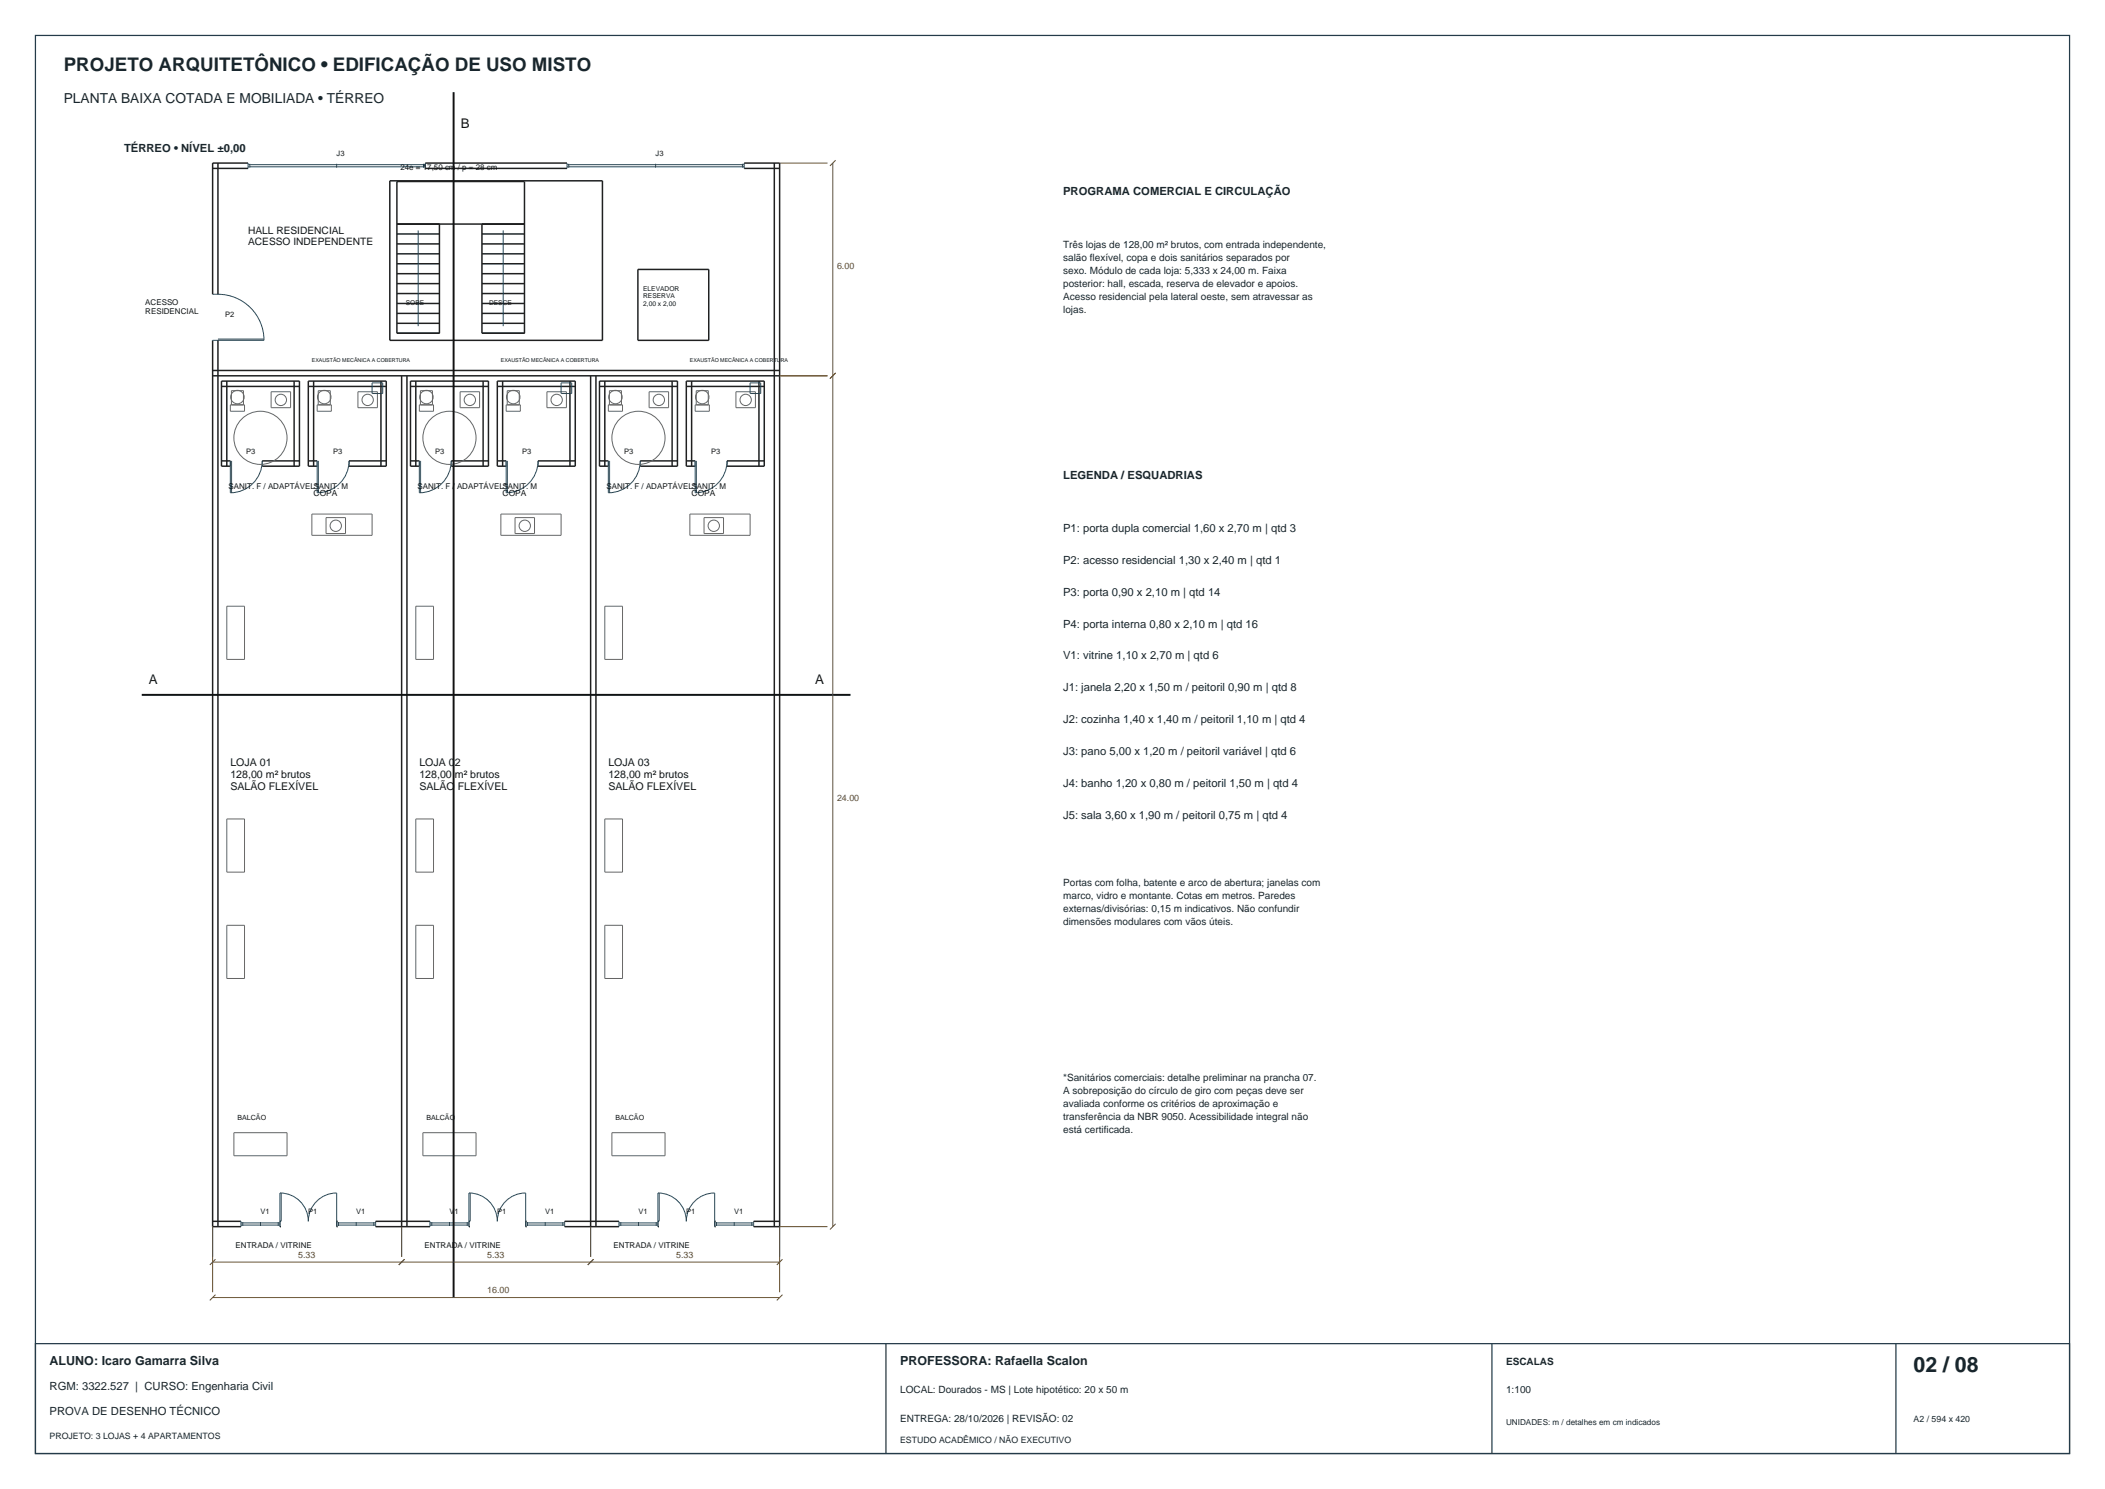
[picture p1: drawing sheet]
<svg xmlns="http://www.w3.org/2000/svg" width="594mm" height="420mm" viewBox="0 0 594 420" stroke-linecap="round" stroke-linejoin="round" font-family="sans-serif">
<defs><g id="words">
<text font-size="6" fill="#18262d" x="540" y="387">02 / 08</text>
<text font-size="5.3" fill="#18262d" x="18" y="20">PROJETO ARQUITETÔNICO • EDIFICAÇÃO DE USO MISTO</text>
<text font-size="3.9" fill="#18262d" x="18" y="29">PLANTA BAIXA COTADA E MOBILIADA • TÉRREO</text>
<g font-size="3.8" fill="#151515">
<text x="130" y="36">B</text>
<text x="42" y="193">A</text>
<text x="230" y="193">A</text>
</g>
<g font-size="3.5" fill="#18262d">
<text x="14" y="385">ALUNO: Icaro Gamarra Silva</text>
<text x="254" y="385">PROFESSORA: Rafaella Scalon</text>
</g>
<g font-size="3.2" fill="#18262d">
<text x="35" y="43">TÉRREO • NÍVEL ±0,00</text>
<text x="300" y="55">PROGRAMA COMERCIAL E CIRCULAÇÃO</text>
<text x="300" y="135">LEGENDA / ESQUADRIAS</text>
<text x="300" y="150">P1: porta dupla comercial 1,60 x 2,70 m | qtd 3</text>
<text x="300" y="159">P2: acesso residencial 1,30 x 2,40 m | qtd 1</text>
<text x="300" y="168">P3: porta 0,90 x 2,10 m | qtd 14</text>
<text x="300" y="177">P4: porta interna 0,80 x 2,10 m | qtd 16</text>
<text x="300" y="186">V1: vitrine 1,10 x 2,70 m | qtd 6</text>
<text x="300" y="195">J1: janela 2,20 x 1,50 m / peitoril 0,90 m | qtd 8</text>
<text x="300" y="204">J2: cozinha 1,40 x 1,40 m / peitoril 1,10 m | qtd 4</text>
<text x="300" y="213">J3: pano 5,00 x 1,20 m / peitoril variável | qtd 6</text>
<text x="300" y="222">J4: banho 1,20 x 0,80 m / peitoril 1,50 m | qtd 4</text>
<text x="300" y="231">J5: sala 3,60 x 1,90 m / peitoril 0,75 m | qtd 4</text>
<text x="14" y="392">RGM: 3322.527 | CURSO: Engenharia Civil</text>
<text x="14" y="399">PROVA DE DESENHO TÉCNICO</text>
</g>
<g font-size="3" fill="#151515">
<text x="65" y="216">LOJA 01</text>
<text x="118.3" y="216">LOJA 02</text>
<text x="171.7" y="216">LOJA 03</text>
<text x="65" y="219.4">128,00 m² brutos</text>
<text x="118.3" y="219.4">128,00 m² brutos</text>
<text x="171.7" y="219.4">128,00 m² brutos</text>
<text x="65" y="222.7">SALÃO FLEXÍVEL</text>
<text x="118.3" y="222.7">SALÃO FLEXÍVEL</text>
<text x="171.7" y="222.7">SALÃO FLEXÍVEL</text>
</g>
<g font-size="2.9" fill="#151515">
<text x="70" y="66">HALL RESIDENCIAL</text>
<text x="70" y="69.2">ACESSO INDEPENDENTE</text>
</g>
<g font-size="2.8" fill="#18262d">
<text x="300" y="70">Três lojas de 128,00 m² brutos, com entrada independente,</text>
<text x="300" y="73.7">salão flexível, copa e dois sanitários separados por</text>
<text x="300" y="77.4">sexo. Módulo de cada loja: 5,333 x 24,00 m. Faixa</text>
<text x="300" y="81">posterior: hall, escada, reserva de elevador e apoios.</text>
<text x="300" y="84.7">Acesso residencial pela lateral oeste, sem atravessar as</text>
<text x="300" y="88.4">lojas.</text>
<text x="300" y="250">Portas com folha, batente e arco de abertura; janelas com</text>
<text x="300" y="253.7">marco, vidro e montante. Cotas em metros. Paredes</text>
<text x="300" y="257.4">externas/divisórias: 0,15 m indicativos. Não confundir</text>
<text x="300" y="261">dimensões modulares com vãos úteis.</text>
<text x="300" y="305">*Sanitários comerciais: detalhe preliminar na prancha 07.</text>
<text x="300" y="308.7">A sobreposição do círculo de giro com peças deve ser</text>
<text x="300" y="312.4">avaliada conforme os critérios de aproximação e</text>
<text x="300" y="316">transferência da NBR 9050. Acessibilidade integral não</text>
<text x="300" y="319.7">está certificada.</text>
<text x="425" y="385">ESCALAS</text>
<text x="254" y="393">LOCAL: Dourados - MS | Lote hipotético: 20 x 50 m</text>
<text x="425" y="393">1:100</text>
<text x="254" y="401">ENTREGA: 28/10/2026 | REVISÃO: 02</text>
</g>
<g font-size="2.5" fill="#624b28">
<text x="236.2" y="76">6.00</text>
<text x="236.2" y="226">24.00</text>
<text x="84.2" y="354.8">5.33</text>
<text x="137.5" y="354.8">5.33</text>
<text x="190.8" y="354.8">5.33</text>
<text x="137.5" y="364.8">16.00</text>
</g>
<g font-size="2.5" fill="#18262d">
<text x="540" y="401">A2 / 594 x 420</text>
<text x="14" y="406">PROJETO: 3 LOJAS + 4 APARTAMENTOS</text>
<text x="254" y="407">ESTUDO ACADÊMICO / NÃO EXECUTIVO</text>
</g>
<g font-size="2.4" fill="#151515">
<text x="88.5" y="140">COPA</text>
<text x="141.8" y="140">COPA</text>
<text x="195.2" y="140">COPA</text>
</g>
<g font-size="2.3" fill="#151515">
<text x="113" y="48">24e = 17,50 cm / p = 28 cm</text>
<text x="41" y="86">ACESSO</text>
<text x="41" y="88.5">RESIDENCIAL</text>
<text x="64.5" y="138">SANIT. F / ADAPTÁVEL*</text>
<text x="88.5" y="138">SANIT. M</text>
<text x="117.8" y="138">SANIT. F / ADAPTÁVEL*</text>
<text x="141.8" y="138">SANIT. M</text>
<text x="171.2" y="138">SANIT. F / ADAPTÁVEL*</text>
<text x="195.2" y="138">SANIT. M</text>
<text x="66.5" y="352">ENTRADA / VITRINE</text>
<text x="119.8" y="352">ENTRADA / VITRINE</text>
<text x="173.2" y="352">ENTRADA / VITRINE</text>
</g>
<text font-size="2.3" fill="#18262d" x="425" y="402">UNIDADES: m / detalhes em cm indicados</text>
<g font-size="2.1" fill="#151515">
<text x="95" y="44">J3</text>
<text x="185" y="44">J3</text>
<text x="63.5" y="89.5">P2</text>
<text x="69.5" y="128">P3</text>
<text x="94" y="128">P3</text>
<text x="122.8" y="128">P3</text>
<text x="147.3" y="128">P3</text>
<text x="176.2" y="128">P3</text>
<text x="200.7" y="128">P3</text>
<text x="73.5" y="342.5">V1</text>
<text x="87" y="342.5">P1</text>
<text x="100.5" y="342.5">V1</text>
<text x="126.8" y="342.5">V1</text>
<text x="140.3" y="342.5">P1</text>
<text x="153.8" y="342.5">V1</text>
<text x="180.2" y="342.5">V1</text>
<text x="193.7" y="342.5">P1</text>
<text x="207.2" y="342.5">V1</text>
</g>
<g font-size="2" fill="#151515">
<text x="67" y="316">BALCÃO</text>
<text x="120.3" y="316">BALCÃO</text>
<text x="173.7" y="316">BALCÃO</text>
</g>
<g font-size="1.9" fill="#151515">
<text x="181.5" y="82">ELEVADOR</text>
<text x="114.5" y="86">SOBE</text>
<text x="138" y="86">DESCE</text>
<text x="181.5" y="84.1">RESERVA</text>
<text x="181.5" y="86.2">2,00 x 2,00</text>
</g>
<g font-size="1.5" fill="#151515">
<text x="88" y="102">EXAUSTÃO MECÂNICA A COBERTURA</text>
<text x="141.3" y="102">EXAUSTÃO MECÂNICA A COBERTURA</text>
<text x="194.7" y="102">EXAUSTÃO MECÂNICA A COBERTURA</text>
</g>
</g></defs>
<path d="M10 10h574v400h-574zM10 379h574v31h-574zM250 379v31M421 379v31M535 379v31" fill="none" stroke="#243b49" stroke-width=".35"/>
<g fill="none" stroke="#202020" stroke-width=".42">
<path d="M60 47.5h10M61.5 46v37M70 46h-10v37M110 51h60v45h-60zM120 47.5h40M120 46h40M210 46h10v300h-7.3M210 47.5h10M218.5 46v300M112 63.2h36M112 80h12M112 77.2h12"/>
<path d="M112 74.4h12M112 71.6h12M112 68.8h12M112 66h12M124 63.2v30.8h-12v-42.8h36v42.8h-12v-30.8M136 80h12M136 77.2h12M136 74.4h12M136 71.6h12M136 68.8h12M136 66h12M180 76h20v20h-20z"/>
<path d="M60 96v250h8M61.5 96v250M112 91.2h12M112 88.4h12M112 85.6h12M112 82.8h12M136 91.2h12M136 88.4h12M136 85.6h12M136 82.8h12M60 106h160M60 104.5h160"/>
<path d="M62.5 109h22M64 107.5v24M83 107.5v24M87 109h22M88.5 107.5v24M107.5 107.5v24M113.3 106v240M114.8 106v240M115.8 109h22M117.3 107.5v24M136.3 107.5v24M140.3 109h22"/>
<path d="M141.8 107.5v24M160.8 107.5v24M166.7 106v240M168.2 106v240M169.2 109h22M170.7 107.5v24M189.7 107.5v24M193.7 109h22M195.2 107.5v24M214.2 107.5v24M62.5 130h2.5M65 131.5h-2.5v-24h22v24h-10.5"/>
<path d="M74 130h10.5M87 130h2.5M89.5 131.5h-2.5v-24h22v24h-10.5M98.5 130h10.5M115.8 130h2.5M118.3 131.5h-2.5v-24h22v24h-10.5M127.3 130h10.5M140.3 130h2.5M142.8 131.5h-2.5v-24h22v24h-10.5M151.8 130h10.5M169.2 130h2.5M171.7 131.5h-2.5v-24h22v24h-10.5"/>
<path d="M180.7 130h10.5M193.7 130h2.5M196.2 131.5h-2.5v-24h22v24h-10.5M205.2 130h10.5M60 344.5h8M106 346h15.3M106 344.5h15.3M159.3 346h15.4M159.3 344.5h15.4M212.7 344.5h7.3"/>
</g>
<g fill="none" stroke="#154e69" stroke-width=".28">
<path d="M70 46v1.5M70 47h50M70 46.4h50M70.5 46.2v1.1M95 46.2v1.1M119.5 46.2v1.1M120 46v1.5M160 47h50M160 46.4h50M160 46v1.5M160.5 46.2v1.1M185 46.2v1.1"/>
<path d="M209.5 46.2v1.1M210 46v1.5M118 65v27M142 65v27M60 83a13.1 13.1 0 0 1 14.5 13h-14.5M61.5 95.6h13M105 108h3v3h-3zM158.3 108h3v3h-3zM211.7 108h3v3h-3zM65 130v9a9 9 0 0 0 9-9v1.5M65.3 130v9M89.5 130v9a9 9 0 0 0 9-9v1.5"/>
<path d="M89.8 130v9M118.3 130v9a9 9 0 0 0 9-9v1.5M118.7 130v9M142.8 130v9a9 9 0 0 0 9-9v1.5M143.2 130v9M171.7 130v9a9 9 0 0 0 9-9v1.5M172 130v9M196.2 130v9a9 9 0 0 0 9-9v1.5M196.5 130v9M79.3 336.5v8M132.7 336.5v8M186 336.5v8"/>
<path d="M68 344.5v1.5M68 345.5h11M68 344.9h11M68.5 344.7v1.1M73.5 344.7v1.1M78.5 344.7v1.1M79 346v-9.5a8 8 0 0 1 8 8 8 8 0 0 1 8-8v9.5M95 345.5h11M95 344.9h11M95.5 344.7v1.1M100.5 344.7v1.1M105.5 344.7v1.1"/>
<path d="M106 344.5v1.5M121.3 345.5h11M121.3 344.9h11M121.3 344.5v1.5M121.8 344.7v1.1M126.8 344.7v1.1M131.8 344.7v1.1M132.3 346v-9.5a8 8 0 0 1 8 8 8 8 0 0 1 8-8v9.5M148.3 345.5h11M148.3 344.9h11M148.8 344.7v1.1M153.8 344.7v1.1"/>
<path d="M158.8 344.7v1.1M159.3 344.5v1.5M174.7 345.5h11M174.7 344.9h11M174.7 344.5v1.5M175.2 344.7v1.1M180.2 344.7v1.1M185.2 344.7v1.1M185.7 346v-9.5a8 8 0 0 1 8 8 8 8 0 0 1 8-8v9.5M201.7 345.5h11M201.7 344.9h11M202.2 344.7v1.1"/>
<path d="M207.2 344.7v1.1M212.2 344.7v1.1M212.7 344.5v1.5"/>
</g>
<g fill="none" stroke="#666" stroke-width=".28">
<path d="M65 114.2h4v1.8h-4zM65.3 114.2v-4h3.4v4M76.5 110.5h5.5v4.5h-5.5zM89.5 114.2h4v1.8h-4zM89.8 114.2v-4h3.4v4M101 110.5h5.5v4.5h-5.5zM118.3 114.2h4v1.8h-4zM118.6 114.2v-4h3.4v4M129.8 110.5h5.5v4.5h-5.5zM142.8 114.2h4v1.8h-4zM143.1 114.2v-4h3.4v4M154.3 110.5h5.5v4.5h-5.5z"/>
<path d="M171.7 114.2h4v1.8h-4zM172 114.2v-4h3.4v4M183.2 110.5h5.5v4.5h-5.5zM196.2 114.2h4v1.8h-4zM196.5 114.2v-4h3.4v4M207.7 110.5h5.5v4.5h-5.5zM88 145h17v6h-17zM92 146h5.5v4.5h-5.5zM141.3 145h17v6h-17zM145.3 146h5.5v4.5h-5.5zM194.7 145h17v6h-17zM198.7 146h5.5v4.5h-5.5z"/>
<path d="M64 171h5v15h-5zM117.3 171h5v15h-5zM170.7 171h5v15h-5zM64 231h5v15h-5zM117.3 231h5v15h-5zM170.7 231h5v15h-5zM64 261h5v15h-5zM117.3 261h5v15h-5zM170.7 261h5v15h-5zM66 319.5h15v6.5h-15zM119.3 319.5h15v6.5h-15zM172.7 319.5h15v6.5h-15z"/>
<circle cx="67" cy="112" r="1.9"/>
<circle cx="79.2" cy="112.8" r="1.6"/>
<circle cx="91.5" cy="112" r="1.9"/>
<circle cx="103.7" cy="112.8" r="1.6"/>
<circle cx="120.3" cy="112" r="1.9"/>
<circle cx="132.6" cy="112.8" r="1.6"/>
<circle cx="144.8" cy="112" r="1.9"/>
<circle cx="157.1" cy="112.8" r="1.6"/>
<circle cx="173.7" cy="112" r="1.9"/>
<circle cx="185.9" cy="112.8" r="1.6"/>
<circle cx="198.2" cy="112" r="1.9"/>
<circle cx="210.4" cy="112.8" r="1.6"/>
<circle cx="73.5" cy="123.5" r="7.5"/>
<circle cx="126.8" cy="123.5" r="7.5"/>
<circle cx="180.2" cy="123.5" r="7.5"/>
<circle cx="94.7" cy="148.3" r="1.6"/>
<circle cx="148.1" cy="148.3" r="1.6"/>
<circle cx="201.4" cy="148.3" r="1.6"/>
</g>
<path d="M128 26v340M40 196h200" fill="none" stroke="#111" stroke-width=".55"/>
<g fill="none" stroke="#624b28" stroke-width=".28">
<path d="M220 46h13.5M235 46v300M235.8 45.2l-1.6 1.6M220 106h13.5M235.8 105.2l-1.6 1.6M60 346v18.5M60 356h160M60.8 355.2l-1.6 1.6M113.3 346v8.5M114.1 355.2l-1.6 1.6M166.7 346v8.5M167.5 355.2l-1.6 1.6"/>
<path d="M220.8 355.2l-1.6 1.6M233.5 346h-13.5v18.5M235.8 345.2l-1.6 1.6M60 366h160M60.8 365.2l-1.6 1.6M220.8 365.2l-1.6 1.6"/>
</g>
<use href="#words"/>
</svg>
